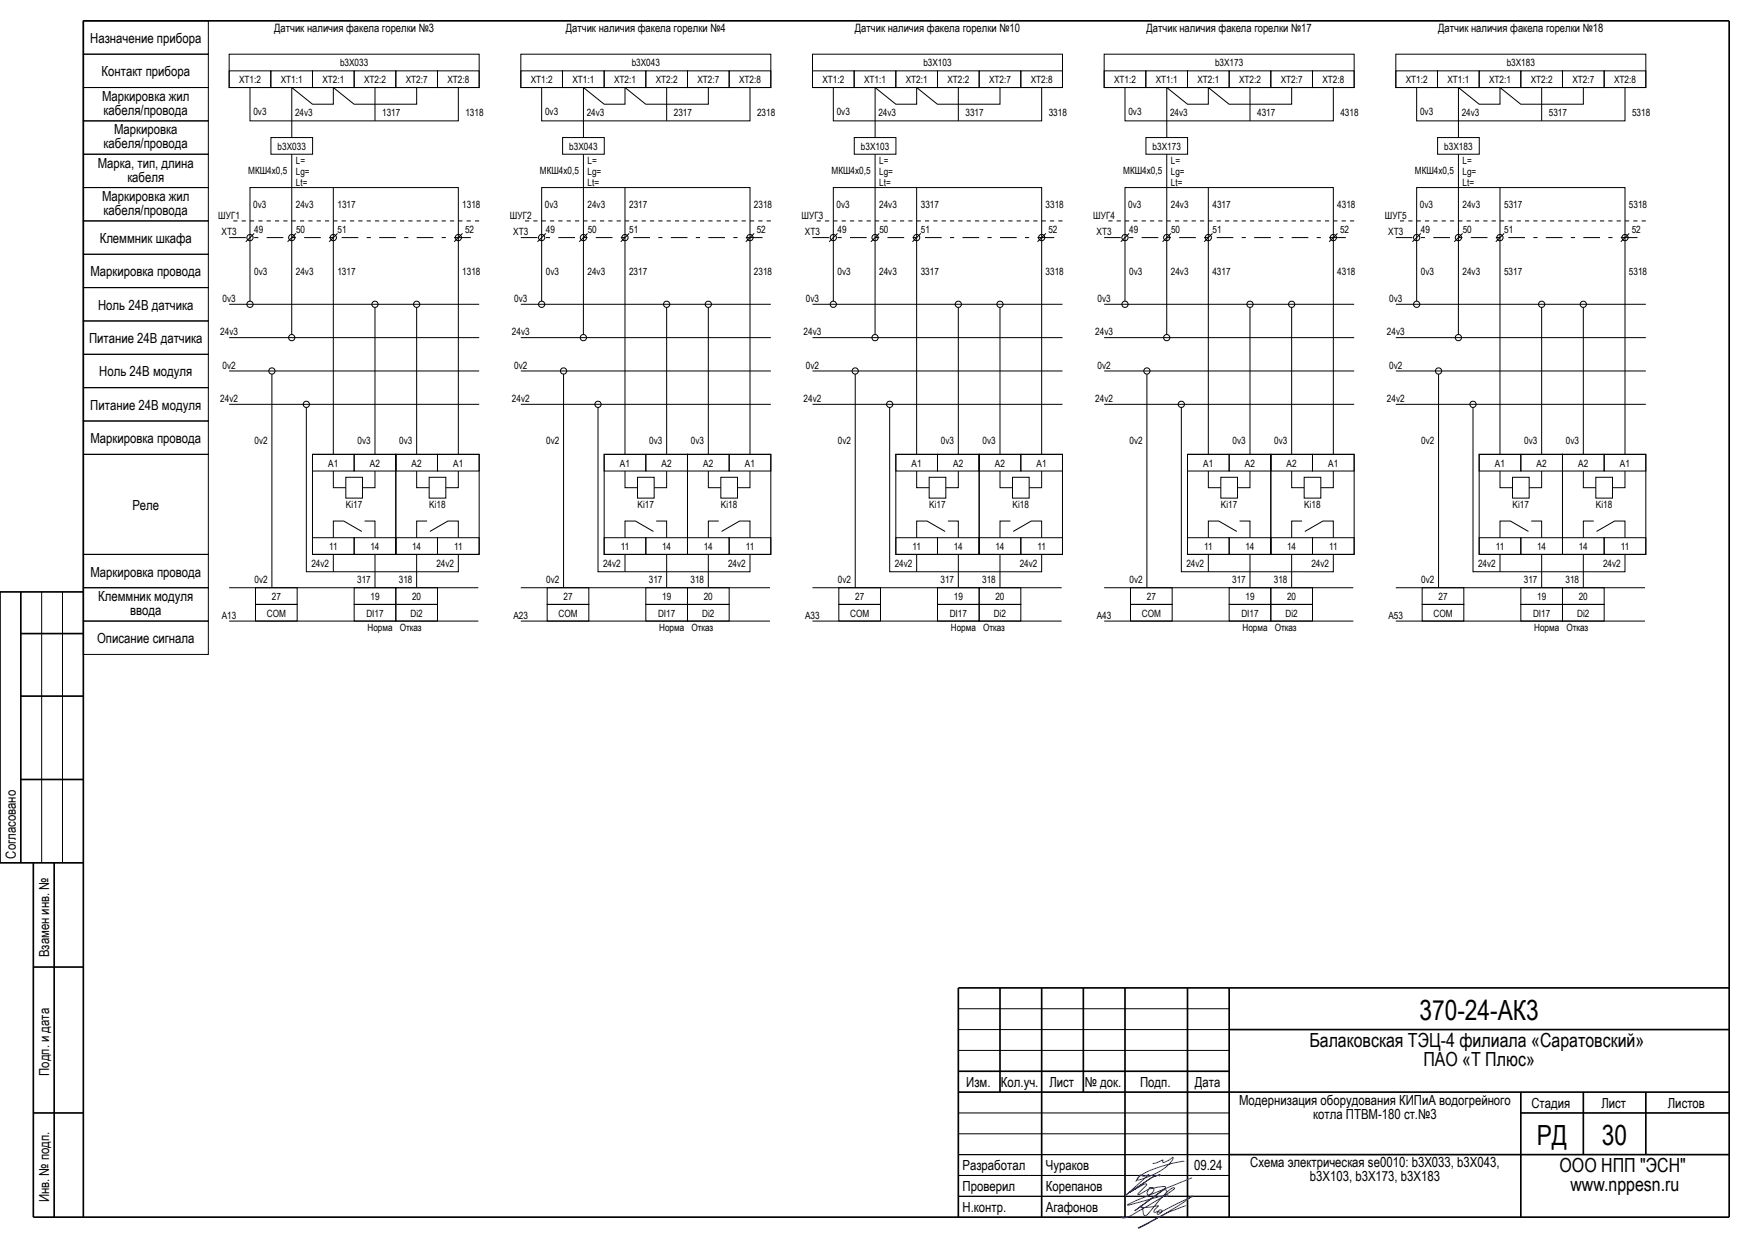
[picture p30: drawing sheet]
<svg xmlns="http://www.w3.org/2000/svg" width="420mm" height="297mm" viewBox="0 0 420 297" stroke-linecap="round" stroke-linejoin="round" font-family="sans-serif">
<defs><g id="words">
<g font-size="6.7">
<text x="340.6" y="244.6">370-24-АК3</text>
<text x="368.8" y="274.7">РД</text>
<text x="384.5" y="274.6">30</text>
</g>
<g font-size="4.7">
<text x="314.2" y="251.1">Балаковская ТЭЦ-4 филиала «Саратовский»</text>
<text x="341.6" y="255.8">ПАО «Т Плюс»</text>
<text x="374.3" y="281.1">ООО НПП &quot;ЭСН&quot;</text>
<text x="376.9" y="285.8">www.nppesn.ru</text>
</g>
<g font-size="3.3">
<text x="21.7" y="10.2">Назначение прибора</text>
<text x="24.4" y="18.2">Контакт прибора</text>
<text x="24.5" y="24.2">Маркировка жил</text>
<text x="24.9" y="27.6">кабеля/провода</text>
<text x="24.9" y="35.6">кабеля/провода</text>
<text x="27.4" y="32.2">Маркировка</text>
<text x="23.5" y="40.2">Марка, тип, длина</text>
<text x="30.6" y="43.6">кабеля</text>
<text x="24.5" y="48.2">Маркировка жил</text>
<text x="24.9" y="51.6">кабеля/провода</text>
<text x="23.9" y="58.3">Клеммник шкафа</text>
<text x="21.7" y="66.3">Маркировка провода</text>
<text x="23.5" y="74.3">Ноль 24В датчика</text>
<text x="21.4" y="82.3">Питание 24В датчика</text>
<text x="23.8" y="90.3">Ноль 24В модуля</text>
<text x="21.7" y="98.3">Питание 24В модуля</text>
<text x="21.7" y="106.3">Маркировка провода</text>
<text x="31.8" y="122.3">Реле</text>
<text x="21.7" y="138.3">Маркировка провода</text>
<text x="23.6" y="144.2">Клеммник модуля</text>
<text x="31.2" y="147.6">ввода</text>
<text x="23.3" y="154.3">Описание сигнала</text>
<text x="3.8" y="206" transform="rotate(-90 3.8 206)">Согласовано</text>
<text x="11.8" y="229.7" transform="rotate(-90 11.8 229.7)">Взамен инв. №</text>
<text x="11.8" y="258.1" transform="rotate(-90 11.8 258.1)">Подп. и дата</text>
<text x="231.9" y="260.8">Изм.</text>
<text x="240.2" y="260.8">Кол.уч.</text>
<text x="251.8" y="260.8">Лист</text>
<text x="260.4" y="260.8">№ док.</text>
<text x="273.6" y="260.8">Подп.</text>
<text x="286.8" y="260.8">Дата</text>
<text x="297.4" y="265.1">Модернизация оборудования КИПиА водогрейного</text>
<text x="315.2" y="268.4">котла ПТВМ-180 ст.№3</text>
<text x="367.5" y="265.8">Стадия</text>
<text x="384.3" y="265.8">Лист</text>
<text x="400.3" y="265.8">Листов</text>
<text x="231" y="280.7">Разработал</text>
<text x="251" y="280.8">Чураков</text>
<text x="286.6" y="280.8">09.24</text>
<text x="300" y="280.1">Схема электрическая se0010: b3X033, b3X043,</text>
<text x="231" y="285.8">Проверил</text>
<text x="251" y="285.8">Корепанов</text>
<text x="314.3" y="283.4">b3X103, b3X173, b3X183</text>
<text x="11.8" y="288.5" transform="rotate(-90 11.8 288.5)">Инв. № подп.</text>
<text x="231" y="290.8">Н.контр.</text>
<text x="251" y="290.8">Агафонов</text>
</g>
<g font-size="2.8">
<text x="65.8" y="7.8">Датчик наличия факела горелки №3</text>
<text x="135.8" y="7.8">Датчик наличия факела горелки №4</text>
<text x="205.2" y="7.8">Датчик наличия факела горелки №10</text>
<text x="275.2" y="7.8">Датчик наличия факела горелки №17</text>
<text x="345.2" y="7.8">Датчик наличия факела горелки №18</text>
</g>
<g font-size="2.4">
<text x="81.6" y="15.9">b3X033</text>
<text x="151.6" y="15.9">b3X043</text>
<text x="221.6" y="15.9">b3X103</text>
<text x="291.6" y="15.9">b3X173</text>
<text x="361.6" y="15.9">b3X183</text>
<text x="57.4" y="19.9">XT1:2</text>
<text x="67.4" y="19.9">XT1:1</text>
<text x="77.4" y="19.9">XT2:1</text>
<text x="87.4" y="19.9">XT2:2</text>
<text x="97.4" y="19.9">XT2:7</text>
<text x="107.4" y="19.9">XT2:8</text>
<text x="127.4" y="19.9">XT1:2</text>
<text x="137.4" y="19.9">XT1:1</text>
<text x="147.4" y="19.9">XT2:1</text>
<text x="157.4" y="19.9">XT2:2</text>
<text x="167.4" y="19.9">XT2:7</text>
<text x="177.4" y="19.9">XT2:8</text>
<text x="197.4" y="19.9">XT1:2</text>
<text x="207.4" y="19.9">XT1:1</text>
<text x="217.4" y="19.9">XT2:1</text>
<text x="227.4" y="19.9">XT2:2</text>
<text x="237.4" y="19.9">XT2:7</text>
<text x="247.4" y="19.9">XT2:8</text>
<text x="267.4" y="19.9">XT1:2</text>
<text x="277.4" y="19.9">XT1:1</text>
<text x="287.4" y="19.9">XT2:1</text>
<text x="297.4" y="19.9">XT2:2</text>
<text x="307.4" y="19.9">XT2:7</text>
<text x="317.4" y="19.9">XT2:8</text>
<text x="337.4" y="19.9">XT1:2</text>
<text x="347.4" y="19.9">XT1:1</text>
<text x="357.4" y="19.9">XT2:1</text>
<text x="367.4" y="19.9">XT2:2</text>
<text x="377.4" y="19.9">XT2:7</text>
<text x="387.4" y="19.9">XT2:8</text>
<text x="60.8" y="27.7">0v3</text>
<text x="70.8" y="27.7">24v3</text>
<text x="91.7" y="27.9">1317</text>
<text x="111.7" y="27.9">1318</text>
<text x="130.8" y="27.7">0v3</text>
<text x="140.8" y="27.7">24v3</text>
<text x="161.7" y="27.9">2317</text>
<text x="181.7" y="27.9">2318</text>
<text x="200.8" y="27.7">0v3</text>
<text x="210.8" y="27.7">24v3</text>
<text x="231.7" y="27.9">3317</text>
<text x="251.7" y="27.9">3318</text>
<text x="270.8" y="27.7">0v3</text>
<text x="280.8" y="27.7">24v3</text>
<text x="301.7" y="27.9">4317</text>
<text x="321.7" y="27.9">4318</text>
<text x="340.8" y="27.7">0v3</text>
<text x="350.8" y="27.7">24v3</text>
<text x="371.7" y="27.9">5317</text>
<text x="391.7" y="27.9">5318</text>
<text x="66.6" y="35.9">b3X033</text>
<text x="136.6" y="35.9">b3X043</text>
<text x="206.6" y="35.9">b3X103</text>
<text x="276.6" y="35.9">b3X173</text>
<text x="346.6" y="35.9">b3X183</text>
<text x="59.6" y="41.8">МКШ4х0,5</text>
<text x="71" y="39.4">L=</text>
<text x="71" y="41.9">Lg=</text>
<text x="129.6" y="41.8">МКШ4х0,5</text>
<text x="141" y="39.4">L=</text>
<text x="141" y="41.9">Lg=</text>
<text x="199.6" y="41.8">МКШ4х0,5</text>
<text x="211" y="39.4">L=</text>
<text x="211" y="41.9">Lg=</text>
<text x="269.6" y="41.8">МКШ4х0,5</text>
<text x="281" y="39.4">L=</text>
<text x="281" y="41.9">Lg=</text>
<text x="339.6" y="41.8">МКШ4х0,5</text>
<text x="351" y="39.4">L=</text>
<text x="351" y="41.9">Lg=</text>
<text x="71" y="44.6">Lt=</text>
<text x="141" y="44.6">Lt=</text>
<text x="211" y="44.6">Lt=</text>
<text x="281" y="44.6">Lt=</text>
<text x="351" y="44.6">Lt=</text>
<text x="52.4" y="52.4">ШУГ1</text>
<text x="60.8" y="49.9">0v3</text>
<text x="71" y="49.9">24v3</text>
<text x="81" y="49.9">1317</text>
<text x="110.9" y="49.9">1318</text>
<text x="122.4" y="52.4">ШУГ2</text>
<text x="130.8" y="49.9">0v3</text>
<text x="141" y="49.9">24v3</text>
<text x="151" y="49.9">2317</text>
<text x="180.9" y="49.9">2318</text>
<text x="192.4" y="52.4">ШУГ3</text>
<text x="200.8" y="49.9">0v3</text>
<text x="211" y="49.9">24v3</text>
<text x="221" y="49.9">3317</text>
<text x="250.9" y="49.9">3318</text>
<text x="262.4" y="52.4">ШУГ4</text>
<text x="270.8" y="49.9">0v3</text>
<text x="281" y="49.9">24v3</text>
<text x="291" y="49.9">4317</text>
<text x="320.9" y="49.9">4318</text>
<text x="332.4" y="52.4">ШУГ5</text>
<text x="340.8" y="49.9">0v3</text>
<text x="351" y="49.9">24v3</text>
<text x="361" y="49.9">5317</text>
<text x="390.9" y="49.9">5318</text>
<text x="53.2" y="56.5">XT3</text>
<text x="61" y="55.9">49</text>
<text x="71" y="55.9">50</text>
<text x="81" y="55.9">51</text>
<text x="111.6" y="56">52</text>
<text x="123.2" y="56.5">XT3</text>
<text x="131" y="55.9">49</text>
<text x="141" y="55.9">50</text>
<text x="151" y="55.9">51</text>
<text x="181.6" y="56">52</text>
<text x="193.2" y="56.5">XT3</text>
<text x="201" y="55.9">49</text>
<text x="211" y="55.9">50</text>
<text x="221" y="55.9">51</text>
<text x="251.6" y="56">52</text>
<text x="263.2" y="56.5">XT3</text>
<text x="271" y="55.9">49</text>
<text x="281" y="55.9">50</text>
<text x="291" y="55.9">51</text>
<text x="321.6" y="56">52</text>
<text x="333.2" y="56.5">XT3</text>
<text x="341" y="55.9">49</text>
<text x="351" y="55.9">50</text>
<text x="361" y="55.9">51</text>
<text x="391.6" y="56">52</text>
<text x="61" y="65.9">0v3</text>
<text x="71" y="65.9">24v3</text>
<text x="81" y="65.9">1317</text>
<text x="111" y="65.9">1318</text>
<text x="131" y="65.9">0v3</text>
<text x="141" y="65.9">24v3</text>
<text x="151" y="65.9">2317</text>
<text x="181" y="65.9">2318</text>
<text x="201" y="65.9">0v3</text>
<text x="211" y="65.9">24v3</text>
<text x="221" y="65.9">3317</text>
<text x="251" y="65.9">3318</text>
<text x="271" y="65.9">0v3</text>
<text x="281" y="65.9">24v3</text>
<text x="291" y="65.9">4317</text>
<text x="321" y="65.9">4318</text>
<text x="341" y="65.9">0v3</text>
<text x="351" y="65.9">24v3</text>
<text x="361" y="65.9">5317</text>
<text x="391" y="65.9">5318</text>
<text x="53.4" y="72.5">0v3</text>
<text x="123.4" y="72.5">0v3</text>
<text x="193.4" y="72.5">0v3</text>
<text x="263.4" y="72.5">0v3</text>
<text x="333.4" y="72.5">0v3</text>
<text x="52.9" y="80.5">24v3</text>
<text x="122.9" y="80.5">24v3</text>
<text x="192.9" y="80.5">24v3</text>
<text x="262.9" y="80.5">24v3</text>
<text x="332.9" y="80.5">24v3</text>
<text x="53.4" y="88.5">0v2</text>
<text x="123.4" y="88.5">0v2</text>
<text x="193.4" y="88.5">0v2</text>
<text x="263.4" y="88.5">0v2</text>
<text x="333.4" y="88.5">0v2</text>
<text x="52.9" y="96.5">24v2</text>
<text x="122.9" y="96.5">24v2</text>
<text x="192.9" y="96.5">24v2</text>
<text x="262.9" y="96.5">24v2</text>
<text x="332.9" y="96.5">24v2</text>
<text x="61.1" y="106.5">0v2</text>
<text x="85.8" y="106.5">0v3</text>
<text x="95.8" y="106.5">0v3</text>
<text x="131.1" y="106.5">0v2</text>
<text x="155.8" y="106.5">0v3</text>
<text x="165.8" y="106.5">0v3</text>
<text x="201.1" y="106.5">0v2</text>
<text x="225.8" y="106.5">0v3</text>
<text x="235.8" y="106.5">0v3</text>
<text x="271.1" y="106.5">0v2</text>
<text x="295.8" y="106.5">0v3</text>
<text x="305.8" y="106.5">0v3</text>
<text x="341.1" y="106.5">0v2</text>
<text x="365.8" y="106.5">0v3</text>
<text x="375.8" y="106.5">0v3</text>
<text x="78.8" y="111.9">A1</text>
<text x="88.8" y="111.9">A2</text>
<text x="98.8" y="111.9">A2</text>
<text x="108.8" y="111.9">A1</text>
<text x="148.8" y="111.9">A1</text>
<text x="158.8" y="111.9">A2</text>
<text x="168.8" y="111.9">A2</text>
<text x="178.8" y="111.9">A1</text>
<text x="218.8" y="111.9">A1</text>
<text x="228.8" y="111.9">A2</text>
<text x="238.8" y="111.9">A2</text>
<text x="248.8" y="111.9">A1</text>
<text x="288.8" y="111.9">A1</text>
<text x="298.8" y="111.9">A2</text>
<text x="308.8" y="111.9">A2</text>
<text x="318.8" y="111.9">A1</text>
<text x="358.8" y="111.9">A1</text>
<text x="368.8" y="111.9">A2</text>
<text x="378.8" y="111.9">A2</text>
<text x="388.8" y="111.9">A1</text>
<text x="83" y="121.9">Ki17</text>
<text x="103" y="121.9">Ki18</text>
<text x="153" y="121.9">Ki17</text>
<text x="173" y="121.9">Ki18</text>
<text x="223" y="121.9">Ki17</text>
<text x="243" y="121.9">Ki18</text>
<text x="293" y="121.9">Ki17</text>
<text x="313" y="121.9">Ki18</text>
<text x="363" y="121.9">Ki17</text>
<text x="383" y="121.9">Ki18</text>
<text x="79" y="131.9">11</text>
<text x="88.9" y="131.9">14</text>
<text x="98.9" y="131.9">14</text>
<text x="109" y="131.9">11</text>
<text x="149" y="131.9">11</text>
<text x="158.9" y="131.9">14</text>
<text x="168.9" y="131.9">14</text>
<text x="179" y="131.9">11</text>
<text x="219" y="131.9">11</text>
<text x="228.9" y="131.9">14</text>
<text x="238.9" y="131.9">14</text>
<text x="249" y="131.9">11</text>
<text x="289" y="131.9">11</text>
<text x="298.9" y="131.9">14</text>
<text x="308.9" y="131.9">14</text>
<text x="319" y="131.9">11</text>
<text x="359" y="131.9">11</text>
<text x="368.9" y="131.9">14</text>
<text x="378.9" y="131.9">14</text>
<text x="389" y="131.9">11</text>
<text x="74.7" y="135.9">24v2</text>
<text x="104.7" y="135.9">24v2</text>
<text x="144.7" y="135.9">24v2</text>
<text x="174.7" y="135.9">24v2</text>
<text x="214.7" y="135.9">24v2</text>
<text x="244.7" y="135.9">24v2</text>
<text x="284.7" y="135.9">24v2</text>
<text x="314.7" y="135.9">24v2</text>
<text x="354.7" y="135.9">24v2</text>
<text x="384.7" y="135.9">24v2</text>
<text x="61.1" y="139.9">0v2</text>
<text x="65.2" y="143.9">27</text>
<text x="85.7" y="139.9">317</text>
<text x="88.9" y="143.9">19</text>
<text x="95.7" y="139.9">318</text>
<text x="98.9" y="143.9">20</text>
<text x="131.1" y="139.9">0v2</text>
<text x="135.2" y="143.9">27</text>
<text x="155.7" y="139.9">317</text>
<text x="158.9" y="143.9">19</text>
<text x="165.7" y="139.9">318</text>
<text x="168.9" y="143.9">20</text>
<text x="201.1" y="139.9">0v2</text>
<text x="205.2" y="143.9">27</text>
<text x="225.7" y="139.9">317</text>
<text x="228.9" y="143.9">19</text>
<text x="235.7" y="139.9">318</text>
<text x="238.9" y="143.9">20</text>
<text x="271.1" y="139.9">0v2</text>
<text x="275.2" y="143.9">27</text>
<text x="295.7" y="139.9">317</text>
<text x="298.9" y="143.9">19</text>
<text x="305.7" y="139.9">318</text>
<text x="308.9" y="143.9">20</text>
<text x="341.1" y="139.9">0v2</text>
<text x="345.2" y="143.9">27</text>
<text x="365.7" y="139.9">317</text>
<text x="368.9" y="143.9">19</text>
<text x="375.7" y="139.9">318</text>
<text x="378.9" y="143.9">20</text>
<text x="53.2" y="148.5">A13</text>
<text x="64" y="147.9">COM</text>
<text x="87.9" y="147.9">DI17</text>
<text x="98.5" y="147.9">Di2</text>
<text x="123.2" y="148.5">A23</text>
<text x="134" y="147.9">COM</text>
<text x="157.9" y="147.9">DI17</text>
<text x="168.5" y="147.9">Di2</text>
<text x="193.2" y="148.5">A33</text>
<text x="204" y="147.9">COM</text>
<text x="227.9" y="147.9">DI17</text>
<text x="238.5" y="147.9">Di2</text>
<text x="263.2" y="148.5">A43</text>
<text x="274" y="147.9">COM</text>
<text x="297.9" y="147.9">DI17</text>
<text x="308.5" y="147.9">Di2</text>
<text x="333.2" y="148.5">A53</text>
<text x="344" y="147.9">COM</text>
<text x="367.9" y="147.9">DI17</text>
<text x="378.5" y="147.9">Di2</text>
<text x="88.2" y="151.4">Норма</text>
<text x="95.9" y="151.4">Отказ</text>
<text x="158.2" y="151.4">Норма</text>
<text x="165.9" y="151.4">Отказ</text>
<text x="228.2" y="151.4">Норма</text>
<text x="235.9" y="151.4">Отказ</text>
<text x="298.2" y="151.4">Норма</text>
<text x="305.9" y="151.4">Отказ</text>
<text x="368.2" y="151.4">Норма</text>
<text x="375.9" y="151.4">Отказ</text>
</g>
</g></defs>
<g fill="#000" stroke="#000" stroke-width=".24">
<path d="M70 21v12zM90 21v8zM140 21v12zM160 21v8zM210 21v12zM230 21v8zM280 21v12zM300 21v8zM350 21v12zM370 21v8zM59 58l2-2zM69 58l2-2z"/>
<path d="M79 58l2-2zM80 45v64zM109 58l2-2zM129 58l2-2zM139 58l2-2zM149 58l2-2zM150 45v64zM179 58l2-2zM199 58l2-2zM209 58l2-2zM219 58l2-2zM220 45v64z"/>
<path d="M251 56l-2 2zM271 56l-2 2zM279 58l2-2zM289 58l2-2zM290 45v64zM319 58l2-2zM341 56l-2 2zM349 58l2-2zM359 58l2-2zM360 45v64zM389 58l2-2zM55 73h60z"/>
<path d="M125 73h60zM195 73h60zM265 73h60zM335 73h60zM55 81h60zM55 97h60zM55 89h60zM65.3 89.8v51.2zM125 81h60zM125 97h60zM125 89h60zM135.3 89.8v51.2z"/>
<path d="M195 81h60zM195 97h60zM195 89h60zM205.3 89.8v51.2zM265 81h60zM265 97h60zM265 89h60zM275.3 89.8v51.2zM335 81h60zM335 97h60zM335 89h60zM345.3 89.8v51.2z"/>
<path d="M90 73.8v35.2zM100 73.8v35.2zM160 73.8v35.2zM170 73.8v35.2zM230 73.8v35.2zM240 73.8v35.2zM300 73.8v35.2zM310 73.8v35.2zM370 73.8v35.2zM380 73.8v35.2zM80 133v4.2zM90 133v8z"/>
<path d="M100 133v8zM150 133v4.2zM160 133v8zM170 133v8zM220 133v4.2zM230 133v8zM240 133v8zM290 133v4.2zM300 133v8zM310 133v8zM360 133v4.2zM370 133v8z"/>
<path d="M380 133v8zM55 141h59.8zM55 149h59.8zM125 141h59.8zM125 149h59.8zM195 141h59.8zM195 149h59.8zM265 141h59.8zM265 149h59.8zM335 141h59.8zM335 149h59.8zM10 142v65z"/>
<path d="M15 142v65zM230 252h65zM230 247h65zM230 242h65zM230 277h65zM230 272h65zM230 267h65zM230 287h65zM230 282h65z"/>
</g>
<g fill="#000" stroke="#000" stroke-width=".4">
<path d="M20 5h395zM5 152h15zM5 167h15zM5 187h15zM5 142v65zM8 207v85zM13 207v85zM8 232h12zM230 237h185zM230 257h65zM295 247h120zM8 267h12z"/>
<path d="M230 262h185zM240 237v25zM260 237v25zM295 277h120zM365 267h50zM380 262v15zM395 262v15zM8 292h407zM20 5v287zM230 237v55zM250 237v55zM270 237v55z"/>
<path d="M285 237v55zM295 237v55zM365 262v30zM415 5v287z"/>
</g>
<path d="M20 142h-20v65h20" fill="none" stroke="#000" stroke-width=".4"/>
<path d="M284.2 278.7l-.1-.1a26.7 26.7 0 0 0-10.8 3.7l-.4 .8a14 14 0 0 0 8.5-4.9l.1-.6-2.1 1.3a.32 .32 0 0 1-.4-.2 .32 .32 0 0 1 .1-.4l-1.5 .7-1 .1M284.6 289.2a74 74 0 0 0-11.4 5.4l1.9-.9 4.7-2.6 6.4-4.1-.1 .1-7.4 3.7h-.4a.34 .34 0 0 1-.1-.4 .34 .34 0 0 1 .5-.1 .34 .34 0 0 1 .1 .4 .74 .74 0 0 1-1.1 .5l.4-.6h-.2a.72 .72 0 0 1-1 .1l1-1.5a9.8 9.8 0 0 1-4.2 .3v-.2a.9 .9 0 0 1 .6 1.2l.1 .4a.57 .57 0 0 0 .2 .7 .57 .57 0 0 0 .8-.2l1.1-1.3a20.9 20.9 0 0 1 4.9-5.1h.4l.1 .1-3.4 2.4-5.3 3.1a6.1 6.1 0 0 1-3.9 1.6v-.4M286.1 282.5l-13.4 5.5-2.1 1.1 9.4-2.5a.25 .25 0 0 1 .3 .2 .25 .25 0 0 1-.3 .3l-.3-.5 .3-.5a.48 .48 0 0 0-.1-.6 .48 .48 0 0 0-.6-.1l-7 5.1 7.5-5.6-.2-.2-.3-.1-3.4 .6-.1-.1a.65 .65 0 0 1 1 0 .65 .65 0 0 1-.2 1l-.8 .6a.48 .48 0 0 1-.5-.3 .48 .48 0 0 1 .1-.6l.2-.5-2.2 1.3-.3-.1 2.1-2.3a.56 .56 0 0 0-.9 .1l-3.2 1.8 5.3-3.6 2-.6-2 .6-6.4 4.4 5.7-5.1a1.72 1.72 0 0 1-2 .1l-1.1 1.6" fill="none" stroke="#00f" stroke-width=".24"/>
<g fill="none" stroke="#000" stroke-width=".24">
<path d="M20 13h30v8h-30zM20 5h30v8h-30zM55 13h60v8h-60zM55 17h10v4h-10zM65 17h10v4h-10zM75 17h10v4h-10zM85 17h10v4h-10zM95 17h10v4h-10zM105 17h10v4h-10zM125 13h60v8h-60zM125 17h10v4h-10zM135 17h10v4h-10z"/>
<path d="M145 17h10v4h-10zM155 17h10v4h-10zM165 17h10v4h-10zM175 17h10v4h-10zM195 13h60v8h-60zM195 17h10v4h-10zM205 17h10v4h-10zM215 17h10v4h-10zM225 17h10v4h-10zM235 17h10v4h-10zM245 17h10v4h-10zM265 13h60v8h-60z"/>
<path d="M265 17h10v4h-10zM275 17h10v4h-10zM285 17h10v4h-10zM295 17h10v4h-10zM305 17h10v4h-10zM315 17h10v4h-10zM335 13h60v8h-60zM335 17h10v4h-10zM345 17h10v4h-10zM355 17h10v4h-10zM365 17h10v4h-10zM375 17h10v4h-10z"/>
<path d="M385 17h10v4h-10zM20 37h30v8h-30zM20 29h30v8h-30zM20 21h30v8h-30zM60 21v8h50v-8M65 33h10v4h-10zM70 37v43.3M70 21l5 4h5v-4l5 4h15v-4M130 21v8h50v-8M135 33h10v4h-10zM140 37v43.3M140 21l5 4h5v-4l5 4h15v-4"/>
<path d="M200 21v8h50v-8M205 33h10v4h-10zM210 37v43.3M210 21l5 4h5v-4l5 4h15v-4M270 21v8h50v-8M275 33h10v4h-10zM280 37v43.3M280 21l5 4h5v-4l5 4h15v-4M340 21v8h50v-8M345 33h10v4h-10zM350 37v43.3M350 21l5 4h5v-4l5 4h15v-4"/>
<path d="M20 53h30v8h-30zM20 45h30v8h-30zM20 61h30v8h-30zM20 69h30v8h-30zM20 77h30v8h-30zM60 72.3v-27.3h50v64M130 72.3v-27.3h50v64M200 72.3v-27.3h50v64M270 72.3v-27.3h50v64M340 72.3v-27.3h50v64M20 85h30v8h-30zM20 93h30v8h-30z"/>
<path d="M73.5 97.8v39.4h36.5v-4.2M143.5 97.8v39.4h36.5v-4.2M213.5 97.8v39.4h36.5v-4.2M283.5 97.8v39.4h36.5v-4.2M353.5 97.8v39.4h36.5v-4.2M20 109h30v24h-30zM20 101h30v8h-30zM75 109h20v24h-20zM75 109h10v4h-10zM80 113v4h3M83 114.5h4v5h-4zM85 109h10v4h-10z"/>
<path d="M90 113v4h-3M95 109h20v24h-20zM95 109h10v4h-10zM100 113v4h3M103 114.5h4v5h-4zM105 109h10v4h-10zM110 113v4h-3M145 109h20v24h-20zM145 109h10v4h-10zM150 113v4h3M153 114.5h4v5h-4zM155 109h10v4h-10z"/>
<path d="M160 113v4h-3M165 109h20v24h-20zM165 109h10v4h-10zM170 113v4h3M173 114.5h4v5h-4zM175 109h10v4h-10zM180 113v4h-3M215 109h20v24h-20zM215 109h10v4h-10zM220 113v4h3M223 114.5h4v5h-4zM225 109h10v4h-10z"/>
<path d="M230 113v4h-3M235 109h20v24h-20zM235 109h10v4h-10zM240 113v4h3M243 114.5h4v5h-4zM245 109h10v4h-10zM250 113v4h-3M285 109h20v24h-20zM285 109h10v4h-10zM290 113v4h3M293 114.5h4v5h-4zM295 109h10v4h-10z"/>
<path d="M300 113v4h-3M305 109h20v24h-20zM305 109h10v4h-10zM310 113v4h3M313 114.5h4v5h-4zM315 109h10v4h-10zM320 113v4h-3M355 109h20v24h-20zM355 109h10v4h-10zM360 113v4h3M363 114.5h4v5h-4zM365 109h10v4h-10z"/>
<path d="M370 113v4h-3M375 109h20v24h-20zM375 109h10v4h-10zM380 113v4h3M383 114.5h4v5h-4zM385 109h10v4h-10zM390 113v4h-3M20 133h30v8h-30zM75 129h10v4h-10zM85 129h10v4h-10zM86.8 127.5l-4.3-2.5h-2.5v4M87.5 125h2.5v4"/>
<path d="M95 129h10v4h-10zM102.5 125h-2.5v4M103.2 127.5l4.3-2.5h2.5v4M105 129h10v4h-10zM145 129h10v4h-10zM155 129h10v4h-10zM156.8 127.5l-4.3-2.5h-2.5v4M157.5 125h2.5v4M165 129h10v4h-10zM172.5 125h-2.5v4M173.2 127.5l4.3-2.5h2.5v4M175 129h10v4h-10z"/>
<path d="M215 129h10v4h-10zM225 129h10v4h-10zM226.8 127.5l-4.3-2.5h-2.5v4M227.5 125h2.5v4M235 129h10v4h-10zM242.5 125h-2.5v4M243.2 127.5l4.3-2.5h2.5v4M245 129h10v4h-10zM285 129h10v4h-10zM295 129h10v4h-10zM296.8 127.5l-4.3-2.5h-2.5v4M297.5 125h2.5v4"/>
<path d="M305 129h10v4h-10zM312.5 125h-2.5v4M313.2 127.5l4.3-2.5h2.5v4M315 129h10v4h-10zM355 129h10v4h-10zM365 129h10v4h-10zM366.8 127.5l-4.3-2.5h-2.5v4M367.5 125h2.5v4M375 129h10v4h-10zM382.5 125h-2.5v4M383.2 127.5l4.3-2.5h2.5v4M385 129h10v4h-10z"/>
<path d="M20 141h30v8h-30zM20 149h30v8h-30zM61.3 141h10v4h-10zM61.3 145h10v4h-10zM85 141h10v4h-10zM85 145h10v4h-10zM95 141h10v4h-10zM95 145h10v4h-10zM131.3 141h10v4h-10zM131.3 145h10v4h-10zM155 141h10v4h-10zM155 145h10v4h-10z"/>
<path d="M165 141h10v4h-10zM165 145h10v4h-10zM201.3 141h10v4h-10zM201.3 145h10v4h-10zM225 141h10v4h-10zM225 145h10v4h-10zM235 141h10v4h-10zM235 145h10v4h-10zM271.3 141h10v4h-10zM271.3 145h10v4h-10zM295 141h10v4h-10zM295 145h10v4h-10z"/>
<path d="M305 141h10v4h-10zM305 145h10v4h-10zM341.3 141h10v4h-10zM341.3 145h10v4h-10zM365 141h10v4h-10zM365 145h10v4h-10zM375 141h10v4h-10zM375 145h10v4h-10z"/>
<circle cx="60" cy="57" r=".75"/>
<circle cx="70" cy="57" r=".75"/>
<circle cx="80" cy="57" r=".75"/>
<circle cx="110" cy="57" r=".75"/>
<circle cx="130" cy="57" r=".75"/>
<circle cx="140" cy="57" r=".75"/>
<circle cx="150" cy="57" r=".75"/>
<circle cx="180" cy="57" r=".75"/>
<circle cx="200" cy="57" r=".75"/>
<circle cx="210" cy="57" r=".75"/>
<circle cx="220" cy="57" r=".75"/>
<circle cx="250" cy="57" r=".75"/>
<circle cx="270" cy="57" r=".75"/>
<circle cx="280" cy="57" r=".75"/>
<circle cx="290" cy="57" r=".75"/>
<circle cx="320" cy="57" r=".75"/>
<circle cx="340" cy="57" r=".75"/>
<circle cx="350" cy="57" r=".75"/>
<circle cx="360" cy="57" r=".75"/>
<circle cx="390" cy="57" r=".75"/>
<circle cx="60" cy="73" r=".75"/>
<circle cx="90" cy="73" r=".75"/>
<circle cx="100" cy="73" r=".75"/>
<circle cx="130" cy="73" r=".75"/>
<circle cx="160" cy="73" r=".75"/>
<circle cx="170" cy="73" r=".75"/>
<circle cx="200" cy="73" r=".75"/>
<circle cx="230" cy="73" r=".75"/>
<circle cx="240" cy="73" r=".75"/>
<circle cx="270" cy="73" r=".75"/>
<circle cx="300" cy="73" r=".75"/>
<circle cx="310" cy="73" r=".75"/>
<circle cx="340" cy="73" r=".75"/>
<circle cx="370" cy="73" r=".75"/>
<circle cx="380" cy="73" r=".75"/>
<circle cx="65.3" cy="89" r=".75"/>
<circle cx="70" cy="81" r=".75"/>
<circle cx="73.5" cy="97" r=".75"/>
<circle cx="135.3" cy="89" r=".75"/>
<circle cx="140" cy="81" r=".75"/>
<circle cx="143.5" cy="97" r=".75"/>
<circle cx="205.3" cy="89" r=".75"/>
<circle cx="210" cy="81" r=".75"/>
<circle cx="213.5" cy="97" r=".75"/>
<circle cx="275.3" cy="89" r=".75"/>
<circle cx="280" cy="81" r=".75"/>
<circle cx="283.5" cy="97" r=".75"/>
<circle cx="345.3" cy="89" r=".75"/>
<circle cx="350" cy="81" r=".75"/>
<circle cx="353.5" cy="97" r=".75"/>
</g>
<path d="M55 57h60zM125 57h60zM195 57h60zM265 57h60zM335 57h60z" fill="#000" stroke="#000" stroke-width=".24" stroke-dasharray="4 2 1 2" stroke-linecap="butt"/>
<path d="M55 53h60zM125 53h60zM195 53h60zM265 53h60zM335 53h60z" fill="#000" stroke="#000" stroke-width=".24" stroke-dasharray="1 1" stroke-linecap="butt"/>
<use href="#words"/>
</svg>
